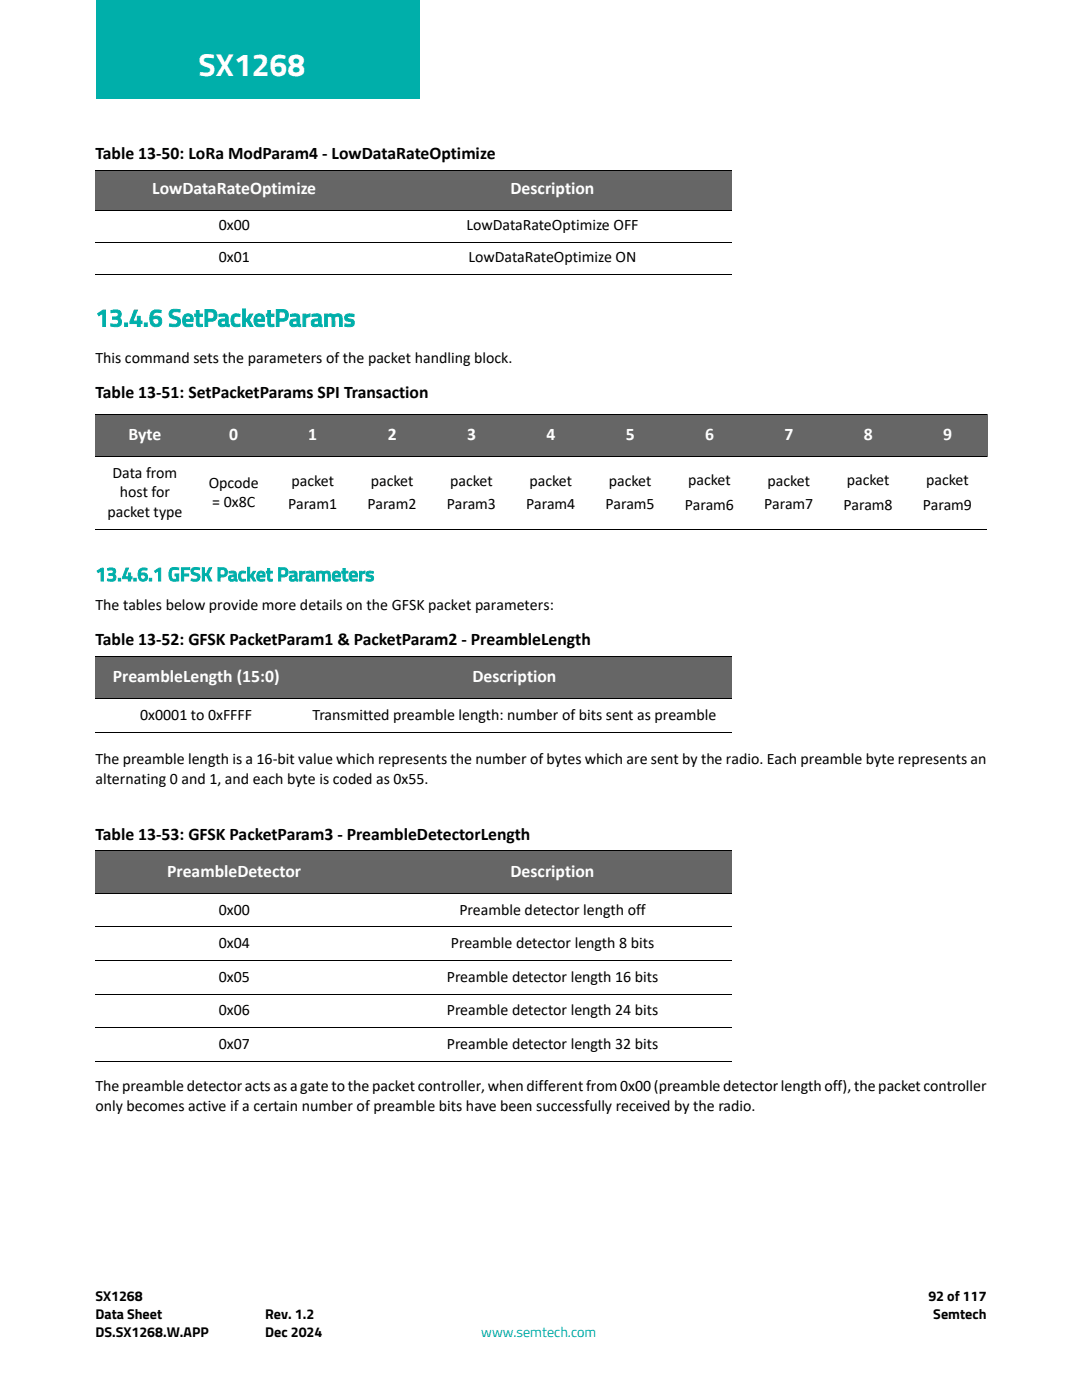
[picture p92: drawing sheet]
<svg xmlns="http://www.w3.org/2000/svg" width="216mm" height="279mm" viewBox="0 0 216 279" stroke-linecap="round" stroke-linejoin="round" font-family="sans-serif">
<defs><g id="words">
<text font-size="6.3" fill="#fff" x="39.6" y="15.1">SX1268</text>
<text font-size="4.9" fill="#00afaa" x="19" y="65.2">13.4.6 SetPacketParams</text>
<text font-size="3.9" fill="#00afaa" x="19" y="116">13.4.6.1 GFSK Packet Parameters</text>
<g font-size="3.5">
<text x="19" y="31.8">Table 13-50: LoRa ModParam4 - LowDataRateOptimize</text>
<text x="19" y="79.4">Table 13-51: SetPacketParams SPI Transaction</text>
<text x="19" y="128.8">Table 13-52: GFSK PacketParam1 &amp; PacketParam2 - PreambleLength</text>
<text x="19" y="167.6">Table 13-53: GFSK PacketParam3 - PreambleDetectorLength</text>
</g>
<g font-size="3.5" fill="#fff">
<text x="30.4" y="38.8">LowDataRateOptimize</text>
<text x="101.9" y="38.8">Description</text>
<text x="25.6" y="87.9">Byte</text>
<text x="45.8" y="87.9">0</text>
<text x="61.5" y="87.9">1</text>
<text x="77.4" y="87.9">2</text>
<text x="93.2" y="87.9">3</text>
<text x="109" y="87.9">4</text>
<text x="124.8" y="87.9">5</text>
<text x="140.7" y="87.9">6</text>
<text x="156.5" y="87.9">7</text>
<text x="172.3" y="87.9">8</text>
<text x="188.2" y="87.9">9</text>
<text x="22.5" y="136.2">PreambleLength (15:0)</text>
<text x="94.3" y="136.2">Description</text>
<text x="33.4" y="175">PreambleDetector</text>
<text x="101.9" y="175">Description</text>
</g>
<g font-size="3.2">
<text x="43.6" y="46">0x00</text>
<text x="93.1" y="46">LowDataRateOptimize OFF</text>
<text x="43.6" y="52.3">0x01</text>
<text x="93.5" y="52.3">LowDataRateOptimize ON</text>
<text x="19" y="72.4">This command sets the parameters of the packet handling block.</text>
<text x="22.5" y="95.4">Data from</text>
<text x="23.9" y="99.3">host for</text>
<text x="41.7" y="97.3">Opcode</text>
<text x="42.4" y="101.2">= 0x8C</text>
<text x="57.5" y="101.6">Param1</text>
<text x="58.2" y="97">packet</text>
<text x="73.3" y="101.6">Param2</text>
<text x="74" y="97">packet</text>
<text x="89.2" y="101.6">Param3</text>
<text x="89.8" y="97">packet</text>
<text x="105" y="101.6">Param4</text>
<text x="105.7" y="97">packet</text>
<text x="120.8" y="101.6">Param5</text>
<text x="121.5" y="97">packet</text>
<text x="136.7" y="101.7">Param6</text>
<text x="137.3" y="96.8">packet</text>
<text x="152.5" y="101.6">Param7</text>
<text x="153.2" y="97">packet</text>
<text x="168.3" y="101.7">Param8</text>
<text x="169" y="96.8">packet</text>
<text x="184.2" y="101.7">Param9</text>
<text x="184.8" y="96.8">packet</text>
<text x="21.4" y="103.1">packet type</text>
<text x="19" y="121.8">The tables below provide more details on the GFSK packet parameters:</text>
<text x="28" y="143.7">0x0001 to 0xFFFF</text>
<text x="62.4" y="143.7">Transmitted preamble length: number of bits sent as preamble</text>
<text x="19" y="152.5">The preamble length is a 16-bit value which represents the number of bytes which are sent by the radio. Each preamble byte represents an</text>
<text x="19" y="156.4">alternating 0 and 1, and each byte is coded as 0x55.</text>
<text x="43.6" y="182.5">0x00</text>
<text x="91.7" y="182.5">Preamble detector length off</text>
<text x="43.6" y="189.2">0x04</text>
<text x="89.9" y="189.2">Preamble detector length 8 bits</text>
<text x="43.6" y="195.9">0x05</text>
<text x="89.1" y="195.9">Preamble detector length 16 bits</text>
<text x="43.6" y="202.6">0x06</text>
<text x="89.1" y="202.6">Preamble detector length 24 bits</text>
<text x="43.6" y="209.3">0x07</text>
<text x="89.1" y="209.3">Preamble detector length 32 bits</text>
<text x="19" y="217.8">The preamble detector acts as a gate to the packet controller, when different from 0x00 (preamble detector length off), the packet controller</text>
<text x="19" y="221.7">only becomes active if a certain number of preamble bits have been successfully received by the radio.</text>
</g>
<g font-size="2.8">
<text x="19" y="259.7">SX1268</text>
<text x="19" y="263.2">Data Sheet</text>
<text x="52.9" y="263.2">Rev. 1.2</text>
<text x="185.2" y="259.7">92 of 117</text>
<text x="186.2" y="263.2">Semtech</text>
<text x="19" y="266.7">DS.SX1268.W.APP</text>
<text x="52.9" y="266.7">Dec 2024</text>
</g>
<text font-size="2.8" fill="#00afaa" x="96" y="266.7">www.semtech.com</text>
</g></defs>
<path d="M19.3 -.1h64.5v19.8h-64.5z" fill="#00afaa"/>
<g fill="#666">
<path d="M19 34h55.4v8.1h-55.4z"/>
<path d="M74.4 34h71.6v8.1h-71.6z"/>
<path d="M19 82.7h19.8v8.4h-19.8z"/>
<path d="M38.8 82.7h15.7v8.4h-15.7z"/>
<path d="M54.5 82.7h15.8v8.4h-15.8z"/>
<path d="M70.3 82.7h15.9v8.4h-15.9z"/>
<path d="M86.2 82.7h15.8v8.4h-15.8z"/>
<path d="M102 82.7h15.8v8.4h-15.8z"/>
<path d="M117.8 82.7h15.9v8.4h-15.9z"/>
<path d="M133.7 82.7h15.8v8.4h-15.8z"/>
<path d="M149.5 82.7h15.8v8.4h-15.8z"/>
<path d="M165.3 82.7h15.9v8.4h-15.9z"/>
<path d="M181.2 82.7h15.8v8.4h-15.8z"/>
<path d="M19 131h40.3v8.5h-40.3z"/>
<path d="M59.3 131h86.7v8.5h-86.7z"/>
<path d="M19 169.8h55.4v8.5h-55.4z"/>
<path d="M74.4 169.8h71.6v8.5h-71.6z"/>
</g>
<g fill="none" stroke="#000" stroke-width=".2">
<path d="M19 34h127M19 42.1h127M19 48.4h127M19 54.8h127M19 82.7h178M19 91.1h178M19 105.6h178M19 131h127M19 139.5h127M19 146.2h127M19 169.8h127M19 178.3h127"/>
<path d="M19 185h127M19 191.7h127M19 198.4h127M19 205.1h127M19 211.8h127"/>
</g>
<use href="#words"/>
</svg>
